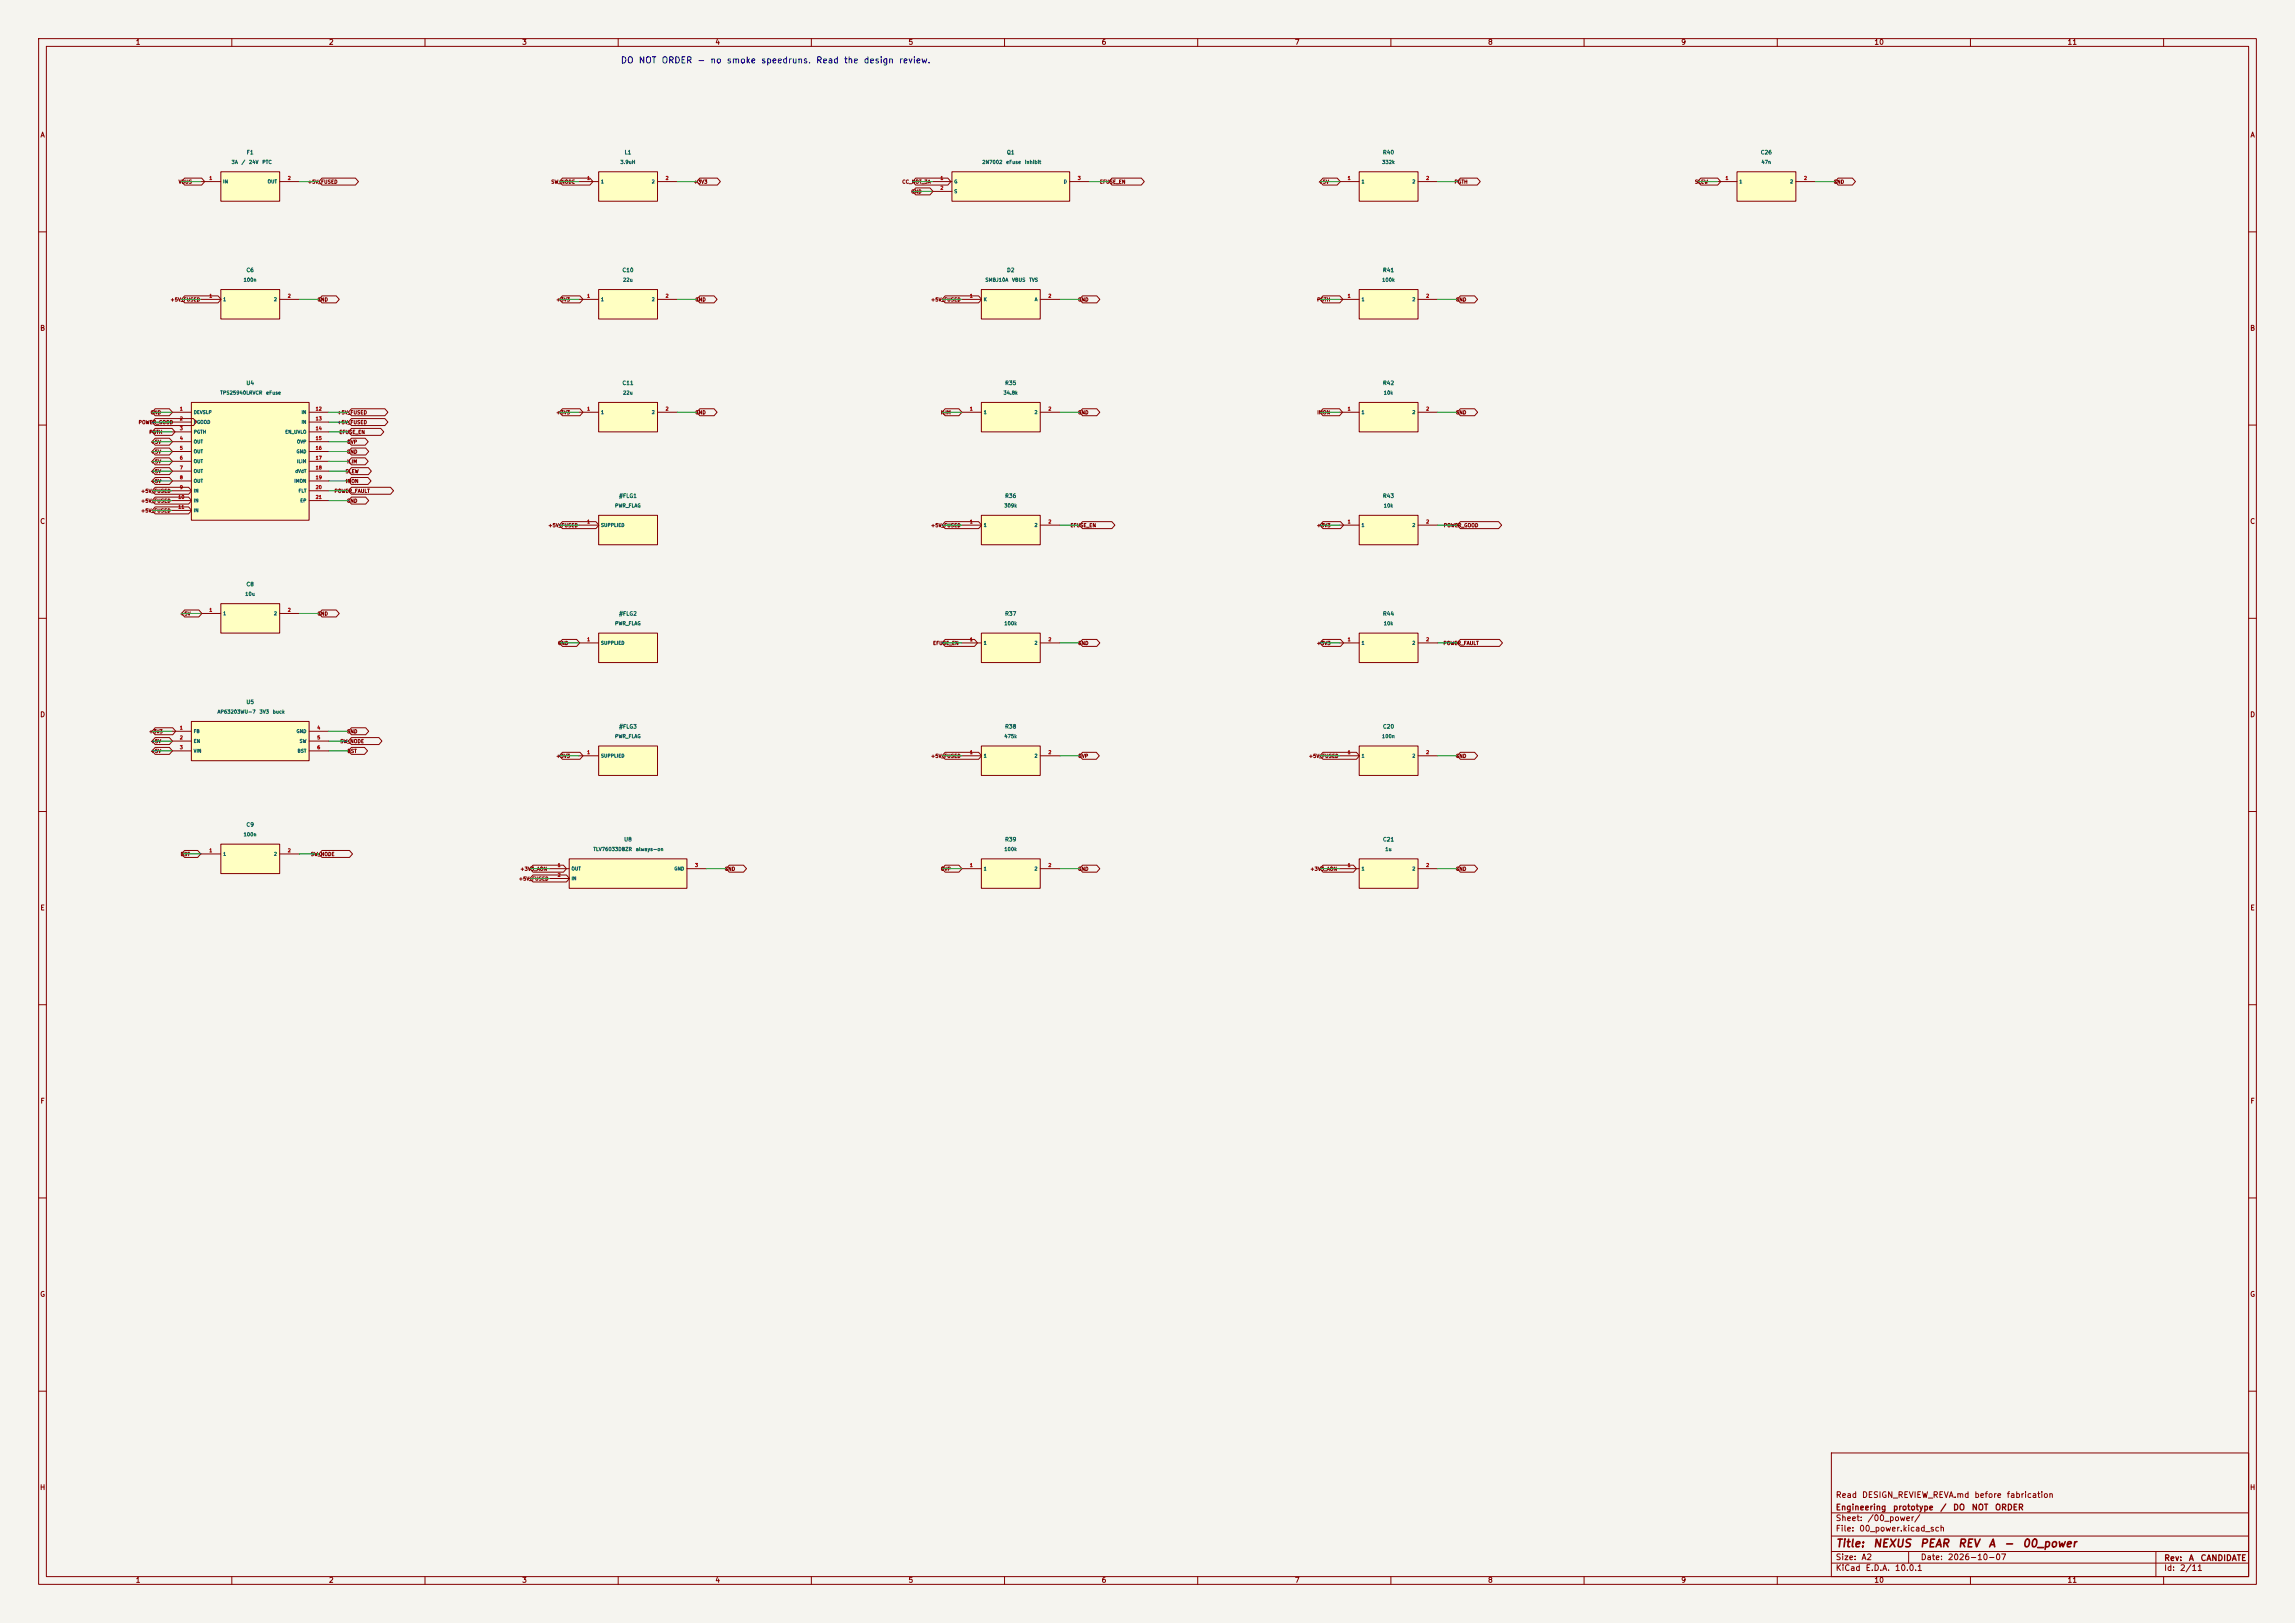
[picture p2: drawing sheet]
<svg xmlns="http://www.w3.org/2000/svg" width="594mm" height="420mm" viewBox="0 0 594 420" stroke-linecap="round" stroke-linejoin="round" font-family="sans-serif">
<defs><g id="words">
<g font-size="2" fill="#840000">
<text x="475" y="400.9">Title:</text>
<text x="484.7" y="400.9">NEXUS</text>
<text x="496.8" y="400.9">PEAR</text>
<text x="506.6" y="400.9">REV</text>
<text x="514.5" y="400.9">A</text>
<text x="518.5" y="400.9">-</text>
<text x="523.3" y="400.9">00_power</text>
</g>
<text font-size="1.6" fill="#0000c2" x="160.5" y="16.8">DO NOT ORDER - no smoke speedruns. Read the design review.</text>
<g font-size="1.5" fill="#840000">
<text x="475" y="388">Read</text>
<text x="481.8" y="388">DESIGN_REVIEW_REVA.md</text>
<text x="510.9" y="388">before</text>
<text x="519.3" y="388">fabrication</text>
<text x="475" y="394">Sheet:</text>
<text x="475" y="391.2">Engineering</text>
<text x="483.2" y="394">/00_power/</text>
<text x="489.8" y="391.2">prototype</text>
<text x="502.1" y="391.2">/</text>
<text x="505.4" y="391.2">DO</text>
<text x="510.2" y="391.2">NOT</text>
<text x="516.2" y="391.2">ORDER</text>
<text x="475" y="396.7">File:</text>
<text x="481.1" y="396.7">00_power.kicad_sch</text>
<text x="475" y="406.9">KiCad</text>
<text x="475" y="404.1">Size:</text>
<text x="481.7" y="404.1">A2</text>
<text x="482.7" y="406.9">E.D.A.</text>
<text x="490.3" y="406.9">10.0.1</text>
<text x="497" y="404.1">Date:</text>
<text x="504" y="404.1">2026-10-07</text>
<text x="560" y="404.3">Rev:</text>
<text x="560" y="406.9">Id:</text>
<text x="564.1" y="406.9">2/11</text>
<text x="566.4" y="404.3">A</text>
<text x="569.4" y="404.3">CANDIDATE</text>
</g>
<g font-size="1.3" fill="#840000">
<text x="35" y="11.9">1</text>
<text x="85" y="11.9">2</text>
<text x="135" y="11.9">3</text>
<text x="185" y="11.9">4</text>
<text x="235" y="11.9">5</text>
<text x="285" y="11.9">6</text>
<text x="335" y="11.9">7</text>
<text x="385" y="11.9">8</text>
<text x="435" y="11.9">9</text>
<text x="485" y="11.9">10</text>
<text x="535" y="11.9">11</text>
<text x="10.3" y="35.9">A</text>
<text x="582.3" y="35.9">A</text>
<text x="10.3" y="85.9">B</text>
<text x="582.3" y="85.9">B</text>
<text x="10.3" y="135.9">C</text>
<text x="582.3" y="135.9">C</text>
<text x="10.3" y="185.9">D</text>
<text x="582.3" y="185.9">D</text>
<text x="10.3" y="235.9">E</text>
<text x="582.3" y="235.9">E</text>
<text x="10.3" y="285.9">F</text>
<text x="582.3" y="285.9">F</text>
<text x="10.3" y="335.9">G</text>
<text x="582.3" y="335.9">G</text>
<text x="10.2" y="385.9">H</text>
<text x="582.2" y="385.9">H</text>
<text x="35" y="409.9">1</text>
<text x="85" y="409.9">2</text>
<text x="135" y="409.9">3</text>
<text x="185" y="409.9">4</text>
<text x="235" y="409.9">5</text>
<text x="285" y="409.9">6</text>
<text x="335" y="409.9">7</text>
<text x="385" y="409.9">8</text>
<text x="435" y="409.9">9</text>
<text x="485" y="409.9">10</text>
<text x="535" y="409.9">11</text>
</g>
<g font-size="1" fill="#006464">
<text x="63.7" y="40.2">F1</text>
<text x="161.6" y="40.2">L1</text>
<text x="260.5" y="40.2">Q1</text>
<text x="357.8" y="40.2">R40</text>
<text x="455.6" y="40.2">C26</text>
<text x="63.7" y="70.7">C6</text>
<text x="161" y="70.7">C10</text>
<text x="260.5" y="70.7">D2</text>
<text x="357.8" y="70.7">R41</text>
<text x="63.6" y="99.9">U4</text>
<text x="161" y="99.9">C11</text>
<text x="260" y="99.9">R35</text>
<text x="357.8" y="99.9">R42</text>
<text x="160.1" y="129.1">#FLG1</text>
<text x="260" y="129.1">R36</text>
<text x="357.8" y="129.1">R43</text>
<text x="63.7" y="151.9">C8</text>
<text x="160.1" y="159.6">#FLG2</text>
<text x="260" y="159.6">R37</text>
<text x="357.8" y="159.6">R44</text>
<text x="63.6" y="182.4">U5</text>
<text x="160.1" y="188.8">#FLG3</text>
<text x="260" y="188.8">R38</text>
<text x="357.8" y="188.8">C20</text>
<text x="63.7" y="214.2">C9</text>
<text x="161.4" y="218">U8</text>
<text x="260" y="218">R39</text>
<text x="357.8" y="218">C21</text>
</g>
<g font-size=".9" fill="#840000">
<text x="46.1" y="47.7">VBUS</text>
<text x="79.6" y="47.7">+5V_FUSED</text>
<text x="142.6" y="47.7">SW_NODE</text>
<text x="179.4" y="47.7">+3V3</text>
<text x="233.4" y="47.7">CC_NOT_3A</text>
<text x="284.6" y="47.7">EFUSE_EN</text>
<text x="341.1" y="47.7">+5V</text>
<text x="376.3" y="47.7">PGTH</text>
<text x="438.6" y="47.7">SLEW</text>
<text x="474.5" y="47.7">GND</text>
<text x="235.7" y="50.3">GND</text>
<text x="44" y="78.2">+5V_FUSED</text>
<text x="82.1" y="78.2">GND</text>
<text x="143.9" y="78.2">+3V3</text>
<text x="179.8" y="78.2">GND</text>
<text x="240.9" y="78.2">+5V_FUSED</text>
<text x="278.9" y="78.2">GND</text>
<text x="340.8" y="78.2">PGTH</text>
<text x="376.7" y="78.2">GND</text>
<text x="38.9" y="107.4">GND</text>
<text x="87.2" y="107.4">+5V_FUSED</text>
<text x="143.9" y="107.4">+3V3</text>
<text x="179.8" y="107.4">GND</text>
<text x="243.4" y="107.4">ILIM</text>
<text x="278.9" y="107.4">GND</text>
<text x="340.8" y="107.4">IMON</text>
<text x="376.7" y="107.4">GND</text>
<text x="35.8" y="110">POWER_GOOD</text>
<text x="38.5" y="112.5">PGTH</text>
<text x="87.2" y="110">+5V_FUSED</text>
<text x="87.7" y="112.5">EFUSE_EN</text>
<text x="38.9" y="115">+5V</text>
<text x="38.9" y="117.6">+5V</text>
<text x="89.7" y="117.6">GND</text>
<text x="89.7" y="115">OVP</text>
<text x="38.9" y="120.1">+5V</text>
<text x="38.9" y="122.7">+5V</text>
<text x="38.9" y="125.2">+5V</text>
<text x="89.3" y="122.7">SLEW</text>
<text x="89.4" y="125.2">IMON</text>
<text x="89.7" y="120.1">ILIM</text>
<text x="36.4" y="127.7">+5V_FUSED</text>
<text x="36.4" y="130.3">+5V_FUSED</text>
<text x="86.5" y="127.7">POWER_FAULT</text>
<text x="89.7" y="130.3">GND</text>
<text x="36.4" y="132.8">+5V_FUSED</text>
<text x="141.8" y="136.6">+5V_FUSED</text>
<text x="240.9" y="136.6">+5V_FUSED</text>
<text x="277" y="136.6">EFUSE_EN</text>
<text x="340.7" y="136.6">+3V3</text>
<text x="373.6" y="136.6">POWER_GOOD</text>
<text x="46.5" y="159.5">+5V</text>
<text x="82.1" y="159.5">GND</text>
<text x="144.3" y="167.1">GND</text>
<text x="241.4" y="167.1">EFUSE_EN</text>
<text x="278.9" y="167.1">GND</text>
<text x="340.7" y="167.1">+3V3</text>
<text x="373.5" y="167.1">POWER_FAULT</text>
<text x="38.4" y="190">+3V3</text>
<text x="89.7" y="190">GND</text>
<text x="38.9" y="192.5">+5V</text>
<text x="38.9" y="195.1">+5V</text>
<text x="88" y="192.5">SW_NODE</text>
<text x="89.8" y="195.1">BST</text>
<text x="143.9" y="196.3">+3V3</text>
<text x="240.9" y="196.3">+5V_FUSED</text>
<text x="279" y="196.3">OVP</text>
<text x="338.6" y="196.3">+5V_FUSED</text>
<text x="376.7" y="196.3">GND</text>
<text x="46.6" y="221.7">BST</text>
<text x="80.3" y="221.7">SW_NODE</text>
<text x="134.6" y="225.5">+3V3_AON</text>
<text x="187.5" y="225.5">GND</text>
<text x="243.4" y="225.5">OVP</text>
<text x="278.9" y="225.5">GND</text>
<text x="339" y="225.5">+3V3_AON</text>
<text x="376.7" y="225.5">GND</text>
<text x="134.2" y="228.1">+5V_FUSED</text>
</g>
<g font-size=".9" fill="#a90000">
<text x="54.1" y="46.7">1</text>
<text x="74.4" y="46.7">2</text>
<text x="151.9" y="46.7">1</text>
<text x="172.2" y="46.7">2</text>
<text x="243.3" y="46.7">1</text>
<text x="278.9" y="46.7">3</text>
<text x="348.7" y="46.7">1</text>
<text x="369" y="46.7">2</text>
<text x="446.5" y="46.7">1</text>
<text x="466.8" y="46.7">2</text>
<text x="243.3" y="49.3">2</text>
<text x="54.1" y="77.2">1</text>
<text x="74.4" y="77.2">2</text>
<text x="151.9" y="77.2">1</text>
<text x="172.2" y="77.2">2</text>
<text x="250.9" y="77.2">1</text>
<text x="271.2" y="77.2">2</text>
<text x="348.7" y="77.2">1</text>
<text x="369" y="77.2">2</text>
<text x="46.4" y="106.4">1</text>
<text x="81.6" y="106.4">12</text>
<text x="151.9" y="106.4">1</text>
<text x="172.2" y="106.4">2</text>
<text x="250.9" y="106.4">1</text>
<text x="271.2" y="106.4">2</text>
<text x="348.7" y="106.4">1</text>
<text x="369" y="106.4">2</text>
<text x="46.4" y="109">2</text>
<text x="46.4" y="111.5">3</text>
<text x="81.6" y="109">13</text>
<text x="81.6" y="111.5">14</text>
<text x="46.4" y="114">4</text>
<text x="46.4" y="116.6">5</text>
<text x="46.4" y="119.1">6</text>
<text x="81.6" y="114">15</text>
<text x="81.6" y="116.6">16</text>
<text x="81.6" y="119.1">17</text>
<text x="46.4" y="121.7">7</text>
<text x="46.4" y="124.2">8</text>
<text x="81.6" y="121.7">18</text>
<text x="81.6" y="124.2">19</text>
<text x="46" y="129.3">10</text>
<text x="46" y="131.8">11</text>
<text x="46.4" y="126.7">9</text>
<text x="81.6" y="126.7">20</text>
<text x="81.6" y="129.3">21</text>
<text x="151.9" y="135.6">1</text>
<text x="250.9" y="135.6">1</text>
<text x="271.2" y="135.6">2</text>
<text x="348.7" y="135.6">1</text>
<text x="369" y="135.6">2</text>
<text x="54.1" y="158.5">1</text>
<text x="74.4" y="158.5">2</text>
<text x="151.9" y="166.1">1</text>
<text x="250.9" y="166.1">1</text>
<text x="271.2" y="166.1">2</text>
<text x="348.7" y="166.1">1</text>
<text x="369" y="166.1">2</text>
<text x="46.4" y="189">1</text>
<text x="46.4" y="191.5">2</text>
<text x="82" y="189">4</text>
<text x="82" y="191.5">5</text>
<text x="46.4" y="194.1">3</text>
<text x="82" y="194.1">6</text>
<text x="151.9" y="195.3">1</text>
<text x="250.9" y="195.3">1</text>
<text x="271.2" y="195.3">2</text>
<text x="348.7" y="195.3">1</text>
<text x="369" y="195.3">2</text>
<text x="54.1" y="220.7">1</text>
<text x="74.4" y="220.7">2</text>
<text x="144.2" y="224.5">1</text>
<text x="144.2" y="227.1">2</text>
<text x="179.8" y="224.5">3</text>
<text x="250.9" y="224.5">1</text>
<text x="271.2" y="224.5">2</text>
<text x="348.7" y="224.5">1</text>
<text x="369" y="224.5">2</text>
</g>
<g font-size=".9" fill="#006464">
<text x="57.6" y="47.6">IN</text>
<text x="59.8" y="42.6">3A</text>
<text x="62.4" y="42.6">/</text>
<text x="64.3" y="42.6">24V</text>
<text x="67.8" y="42.6">PTC</text>
<text x="69.2" y="47.6">OUT</text>
<text x="155.4" y="47.6">1</text>
<text x="160.5" y="42.6">3.9uH</text>
<text x="168.6" y="47.6">2</text>
<text x="246.9" y="47.6">G</text>
<text x="254.1" y="42.6">2N7002</text>
<text x="260.3" y="42.6">eFuse</text>
<text x="265.1" y="42.6">inhibit</text>
<text x="275.2" y="47.6">D</text>
<text x="352.3" y="47.6">1</text>
<text x="357.6" y="42.6">332k</text>
<text x="365.4" y="47.6">2</text>
<text x="450.1" y="47.6">1</text>
<text x="455.8" y="42.6">47n</text>
<text x="463.2" y="47.6">2</text>
<text x="246.9" y="50.2">S</text>
<text x="62.9" y="73.1">100n</text>
<text x="161.2" y="73.1">22u</text>
<text x="254.9" y="73.1">SMBJ10A</text>
<text x="261.8" y="73.1">VBUS</text>
<text x="266.3" y="73.1">TVS</text>
<text x="357.6" y="73.1">100k</text>
<text x="57.6" y="78.1">1</text>
<text x="70.8" y="78.1">2</text>
<text x="155.4" y="78.1">1</text>
<text x="168.6" y="78.1">2</text>
<text x="254.5" y="78.1">K</text>
<text x="267.7" y="78.1">A</text>
<text x="352.3" y="78.1">1</text>
<text x="365.4" y="78.1">2</text>
<text x="50" y="107.3">DEVSLP</text>
<text x="56.9" y="102.3">TPS25940LRVCR</text>
<text x="68.8" y="102.3">eFuse</text>
<text x="77.9" y="107.3">IN</text>
<text x="155.4" y="107.3">1</text>
<text x="161.2" y="102.3">22u</text>
<text x="168.6" y="107.3">2</text>
<text x="254.5" y="107.3">1</text>
<text x="259.6" y="102.3">34.8k</text>
<text x="267.6" y="107.3">2</text>
<text x="352.3" y="107.3">1</text>
<text x="358" y="102.3">10k</text>
<text x="365.4" y="107.3">2</text>
<text x="50" y="109.9">PGOOD</text>
<text x="50" y="112.4">PGTH</text>
<text x="73.7" y="112.4">EN_UVLO</text>
<text x="77.9" y="109.9">IN</text>
<text x="50" y="115">OUT</text>
<text x="50" y="117.5">OUT</text>
<text x="76.6" y="117.5">GND</text>
<text x="76.8" y="115">OVP</text>
<text x="50" y="120">OUT</text>
<text x="50" y="122.6">OUT</text>
<text x="50" y="125.1">OUT</text>
<text x="76.1" y="125.1">IMON</text>
<text x="76.3" y="122.6">dVdT</text>
<text x="76.8" y="120">ILIM</text>
<text x="50" y="127.7">IN</text>
<text x="50" y="130.2">IN</text>
<text x="77.2" y="127.7">FLT</text>
<text x="77.6" y="130.2">EP</text>
<text x="159.1" y="131.5">PWR_FLAG</text>
<text x="259.8" y="131.5">309k</text>
<text x="358" y="131.5">10k</text>
<text x="50" y="132.7">IN</text>
<text x="155.4" y="136.5">SUPPLIED</text>
<text x="254.5" y="136.5">1</text>
<text x="267.6" y="136.5">2</text>
<text x="352.3" y="136.5">1</text>
<text x="365.4" y="136.5">2</text>
<text x="63.4" y="154.4">10u</text>
<text x="57.6" y="159.4">1</text>
<text x="70.8" y="159.4">2</text>
<text x="155.4" y="167">SUPPLIED</text>
<text x="159.1" y="162">PWR_FLAG</text>
<text x="254.5" y="167">1</text>
<text x="259.8" y="162">100k</text>
<text x="267.6" y="167">2</text>
<text x="352.3" y="167">1</text>
<text x="358" y="162">10k</text>
<text x="365.4" y="167">2</text>
<text x="56.2" y="184.9">AP63203WU-7</text>
<text x="67.1" y="184.9">3V3</text>
<text x="70.5" y="184.9">buck</text>
<text x="50" y="189.9">FB</text>
<text x="76.6" y="189.9">GND</text>
<text x="159.1" y="191.2">PWR_FLAG</text>
<text x="259.8" y="191.2">475k</text>
<text x="357.6" y="191.2">100n</text>
<text x="50" y="192.4">EN</text>
<text x="50" y="195">VIN</text>
<text x="76.9" y="195">BST</text>
<text x="77.4" y="192.4">SW</text>
<text x="155.4" y="196.2">SUPPLIED</text>
<text x="254.5" y="196.2">1</text>
<text x="267.6" y="196.2">2</text>
<text x="352.3" y="196.2">1</text>
<text x="365.4" y="196.2">2</text>
<text x="57.6" y="221.6">1</text>
<text x="62.9" y="216.6">100n</text>
<text x="70.8" y="221.6">2</text>
<text x="153.5" y="220.4">TLV76033DBZR</text>
<text x="164.5" y="220.4">always-on</text>
<text x="259.8" y="220.4">100k</text>
<text x="358.4" y="220.4">1u</text>
<text x="147.8" y="225.4">OUT</text>
<text x="147.8" y="228">IN</text>
<text x="174.4" y="225.4">GND</text>
<text x="254.5" y="225.4">1</text>
<text x="267.6" y="225.4">2</text>
<text x="352.3" y="225.4">1</text>
<text x="365.4" y="225.4">2</text>
</g>
</g></defs>
<path d="M0 0h594v420h-594z" fill="#f5f4ef" stroke="#f5f4ef" stroke-width=".26"/>
<g fill="none" stroke="#840000" stroke-width=".26">
<path d="M10 10h574v400h-574zM12 12h570v396h-570zM60 10v2M110 10v2M160 10v2M210 10v2M260 10v2M310 10v2M360 10v2M410 10v2M460 10v2M510 10v2"/>
<path d="M560 10v2M10 60h2M582 60h2M10 110h2M582 110h2M10 160h2M582 160h2M10 210h2M582 210h2M10 260h2M582 260h2M10 310h2"/>
<path d="M582 310h2M10 360h2M474 376h108v32h-108zM582 360h2M474 397.5h108M474 391.5h108M60 408v2M110 408v2M160 408v2M210 408v2M260 408v2M310 408v2"/>
<path d="M360 408v2M410 408v2M460 408v2M474 404.5h108M474 401.5h108M494 401.5v3M510 408v2M558 401.5v6.5M560 408v2"/>
</g>
<path d="M351.8 163.8h15.2v7.7h-15.2z" fill="#ffffc2"/>
<path d="M346.7 166.4h5.1M351.8 163.8h15.2v7.7h-15.2zM367 166.4h5.1" fill="none" stroke="#840000" stroke-width=".26"/>
<path d="M154.9 163.8h15.3v7.7h-15.3z" fill="#ffffc2"/>
<path d="M149.9 166.4h5M154.9 163.8h15.3v7.7h-15.3z" fill="none" stroke="#840000" stroke-width=".26"/>
<path d="M254 193h15.2v7.7h-15.2z" fill="#ffffc2"/>
<path d="M248.9 195.6h5.1M254 193h15.2v7.7h-15.2zM269.2 195.6h5.1" fill="none" stroke="#840000" stroke-width=".26"/>
<path d="M57.1 74.9h15.3v7.7h-15.3z" fill="#ffffc2"/>
<path d="M52.1 77.5h5M57.1 74.9h15.3v7.7h-15.3zM72.4 77.5h5.1" fill="none" stroke="#840000" stroke-width=".26"/>
<path d="M254 74.9h15.2v7.7h-15.2z" fill="#ffffc2"/>
<path d="M248.9 77.5h5.1M254 74.9h15.2v7.7h-15.2zM269.2 77.5h5.1" fill="none" stroke="#840000" stroke-width=".26"/>
<path d="M254 163.8h15.2v7.7h-15.2z" fill="#ffffc2"/>
<path d="M248.9 166.4h5.1M254 163.8h15.2v7.7h-15.2zM269.2 166.4h5.1" fill="none" stroke="#840000" stroke-width=".26"/>
<path d="M57.1 156.2h15.3v7.6h-15.3z" fill="#ffffc2"/>
<path d="M52.1 158.8h5M57.1 156.2h15.3v7.6h-15.3zM72.4 158.8h5.1" fill="none" stroke="#840000" stroke-width=".26"/>
<path d="M351.8 193h15.2v7.7h-15.2z" fill="#ffffc2"/>
<path d="M346.7 195.6h5.1M351.8 193h15.2v7.7h-15.2zM367 195.6h5.1" fill="none" stroke="#840000" stroke-width=".26"/>
<path d="M449.6 44.5h15.2v7.6h-15.2z" fill="#ffffc2"/>
<path d="M444.5 47h5.1M449.6 44.5h15.2v7.6h-15.2zM464.8 47h5.1" fill="none" stroke="#840000" stroke-width=".26"/>
<path d="M246.4 44.5h30.5v7.6h-30.5z" fill="#ffffc2"/>
<path d="M241.3 47h5.1M241.3 49.5h5.1M246.4 44.5h30.5v7.6h-30.5zM276.9 47h5" fill="none" stroke="#840000" stroke-width=".26"/>
<path d="M147.3 222.3h30.5v7.6h-30.5z" fill="#ffffc2"/>
<path d="M142.2 224.8h5.1M142.2 227.3h5.1M147.3 222.3h30.5v7.6h-30.5zM177.8 224.8h5.1" fill="none" stroke="#840000" stroke-width=".26"/>
<path d="M351.8 222.3h15.2v7.6h-15.2z" fill="#ffffc2"/>
<path d="M346.7 224.8h5.1M351.8 222.3h15.2v7.6h-15.2zM367 224.8h5.1" fill="none" stroke="#840000" stroke-width=".26"/>
<path d="M351.8 44.5h15.2v7.6h-15.2z" fill="#ffffc2"/>
<path d="M346.7 47h5.1M351.8 44.5h15.2v7.6h-15.2zM367 47h5.1" fill="none" stroke="#840000" stroke-width=".26"/>
<path d="M154.9 133.4h15.3v7.6h-15.3z" fill="#ffffc2"/>
<path d="M149.9 135.9h5M154.9 133.4h15.3v7.6h-15.3z" fill="none" stroke="#840000" stroke-width=".26"/>
<path d="M154.9 104.1h15.3v7.7h-15.3z" fill="#ffffc2"/>
<path d="M149.9 106.7h5M154.9 104.1h15.3v7.7h-15.3zM170.2 106.7h5.1" fill="none" stroke="#840000" stroke-width=".26"/>
<path d="M351.8 74.9h15.2v7.7h-15.2z" fill="#ffffc2"/>
<path d="M346.7 77.5h5.1M351.8 74.9h15.2v7.7h-15.2zM367 77.5h5.1" fill="none" stroke="#840000" stroke-width=".26"/>
<path d="M254 133.4h15.2v7.6h-15.2z" fill="#ffffc2"/>
<path d="M248.9 135.9h5.1M254 133.4h15.2v7.6h-15.2zM269.2 135.9h5.1" fill="none" stroke="#840000" stroke-width=".26"/>
<path d="M57.1 44.5h15.3v7.6h-15.3z" fill="#ffffc2"/>
<path d="M52.1 47h5M57.1 44.5h15.3v7.6h-15.3zM72.4 47h5.1" fill="none" stroke="#840000" stroke-width=".26"/>
<path d="M154.9 44.5h15.3v7.6h-15.3z" fill="#ffffc2"/>
<path d="M149.9 47h5M154.9 44.5h15.3v7.6h-15.3zM170.2 47h5.1" fill="none" stroke="#840000" stroke-width=".26"/>
<path d="M49.5 104.1h30.5v30.5h-30.5z" fill="#ffffc2"/>
<g fill="none" stroke="#840000" stroke-width=".26">
<path d="M44.4 106.7h5.1M44.4 109.2h5.1M44.4 111.8h5.1M44.4 114.3h5.1M44.4 116.8h5.1M44.4 119.4h5.1M49.5 104.1h30.5v30.5h-30.5zM80 106.7h5.1M80 109.2h5.1M80 111.8h5.1M80 114.3h5.1M80 116.8h5.1"/>
<path d="M80 119.4h5.1M44.4 121.9h5.1M44.4 124.5h5.1M44.4 127h5.1M44.4 129.5h5.1M44.4 132.1h5.1M80 121.9h5.1M80 124.5h5.1M80 127h5.1M80 129.5h5.1"/>
</g>
<path d="M154.9 74.9h15.3v7.7h-15.3z" fill="#ffffc2"/>
<path d="M149.9 77.5h5M154.9 74.9h15.3v7.7h-15.3zM170.2 77.5h5.1" fill="none" stroke="#840000" stroke-width=".26"/>
<path d="M49.5 186.7h30.5v10.2h-30.5z" fill="#ffffc2"/>
<path d="M44.4 189.2h5.1M44.4 191.8h5.1M44.4 194.3h5.1M49.5 186.7h30.5v10.2h-30.5zM80 189.2h5.1M80 191.8h5.1M80 194.3h5.1" fill="none" stroke="#840000" stroke-width=".26"/>
<path d="M254 104.1h15.2v7.7h-15.2z" fill="#ffffc2"/>
<path d="M248.9 106.7h5.1M254 104.1h15.2v7.7h-15.2zM269.2 106.7h5.1" fill="none" stroke="#840000" stroke-width=".26"/>
<path d="M154.9 193h15.3v7.7h-15.3z" fill="#ffffc2"/>
<path d="M149.9 195.6h5M154.9 193h15.3v7.7h-15.3z" fill="none" stroke="#840000" stroke-width=".26"/>
<path d="M351.8 133.4h15.2v7.6h-15.2z" fill="#ffffc2"/>
<path d="M346.7 135.9h5.1M351.8 133.4h15.2v7.6h-15.2zM367 135.9h5.1" fill="none" stroke="#840000" stroke-width=".26"/>
<path d="M57.1 218.4h15.3v7.7h-15.3z" fill="#ffffc2"/>
<path d="M57.1 218.4h15.3v7.7h-15.3zM52.1 221h5M72.4 221h5.1" fill="none" stroke="#840000" stroke-width=".26"/>
<path d="M351.8 104.1h15.2v7.7h-15.2z" fill="#ffffc2"/>
<path d="M346.7 106.7h5.1M351.8 104.1h15.2v7.7h-15.2zM367 106.7h5.1" fill="none" stroke="#840000" stroke-width=".26"/>
<path d="M254 222.3h15.2v7.6h-15.2z" fill="#ffffc2"/>
<g fill="none" stroke="#840000" stroke-width=".26">
<path d="M47.8 46.1h4.4l.8 .9-.8 .9h-4.4l-.8-.9zM83.3 46.1h8.7l.8 .9-.8 .9h-8.7l-.8-.9zM145.6 46.1h7.1l.8 .9-.8 .9h-7.1l-.8-.9zM181.1 46.1h4.6l.8 .9-.8 .9h-4.6l-.8-.9zM237 46.1h8.3l.8 .9-.8 .9h-8.3l-.8-.9zM237 48.6h3.7l.8 .9-.8 .9h-3.7l-.8-.9zM287.8 46.1h7.6l.8 .9-.8 .9h-7.6l-.8-.9zM342.4 46.1h3.7l.8 .9-.8 .9h-3.7l-.8-.9zM378 46.1h4.4l.7 .9-.7 .9h-4.4l-.8-.9zM440.2 46.1h4.4l.8 .9-.8 .9h-4.4l-.8-.9zM475.8 46.1h3.7l.7 .9-.7 .9h-3.7l-.8-.9zM47.8 76.6h8.6l.8 .9-.8 .9h-8.6l-.8-.9z"/>
<path d="M83.3 76.6h3.7l.8 .9-.8 .9h-3.7l-.8-.9zM145.6 76.6h4.5l.8 .9-.8 .9h-4.5l-.8-.9zM181.1 76.6h3.7l.8 .9-.8 .9h-3.7l-.8-.9zM244.6 76.6h8.7l.8 .9-.8 .9h-8.7l-.8-.9zM280.2 76.6h3.7l.8 .9-.8 .9h-3.7l-.8-.9zM342.4 76.6h4.4l.8 .9-.8 .9h-4.4l-.8-.9zM378 76.6h3.7l.8 .9-.8 .9h-3.7l-.8-.9zM40.2 105.8h3.6l.8 .9-.8 .9h-3.6l-.8-.9zM40.2 113.4h3.6l.8 .9-.8 .9h-3.6l-.8-.9zM40.2 115.9h3.6l.8 .9-.8 .9h-3.6l-.8-.9zM40.2 110.9h4.3l.8 .9-.8 .9h-4.3l-.8-.9zM40.2 108.3h9.9l.7 .9-.7 .9h-9.9l-.8-.9z"/>
<path d="M40.2 118.5h3.6l.8 .9-.8 .9h-3.6l-.8-.9zM91 105.8h8.6l.8 .9-.8 .9h-8.6l-.8-.9zM91 108.3h8.6l.8 .9-.8 .9h-8.6l-.8-.9zM91 110.9h7.5l.8 .9-.8 .9h-7.5l-.8-.9zM91 113.4h3.5l.8 .9-.8 .9h-3.5l-.8-.9zM91 115.9h3.6l.8 .9-.8 .9h-3.6l-.8-.9zM91 118.5h3.5l.8 .9-.8 .9h-3.5l-.8-.9zM145.6 105.8h4.5l.8 .9-.8 .9h-4.5l-.8-.9zM181.1 105.8h3.7l.8 .9-.8 .9h-3.7l-.8-.9zM244.6 105.8h3.6l.8 .9-.8 .9h-3.6l-.8-.9zM280.2 105.8h3.7l.8 .9-.8 .9h-3.7l-.8-.9zM342.4 105.8h4.3l.8 .9-.8 .9h-4.3l-.8-.9z"/>
<path d="M378 105.8h3.7l.8 .9-.8 .9h-3.7l-.8-.9zM40.2 126.1h8.6l.8 .9-.8 .9h-8.6l-.8-.9zM40.2 128.6h8.6l.8 .9-.8 .9h-8.6l-.8-.9zM40.2 121h3.6l.8 .9-.8 .9h-3.6l-.8-.9zM40.2 123.6h3.6l.8 .9-.8 .9h-3.6l-.8-.9zM40.2 131.2h8.6l.8 .9-.8 .9h-8.6l-.8-.9zM91 121h4.3l.8 .9-.8 .9h-4.3l-.8-.9zM91 123.6h4.2l.8 .9-.8 .9h-4.2l-.8-.9zM91 126.1h10.1l.8 .9-.8 .9h-10.1l-.8-.9zM91 128.6h3.6l.8 .9-.8 .9h-3.6l-.8-.9zM145.6 135h8.6l.8 .9-.8 .9h-8.6l-.8-.9zM244.6 135h8.7l.8 .9-.8 .9h-8.7l-.8-.9z"/>
<path d="M280.2 135h7.6l.8 .9-.8 .9h-7.6l-.8-.9zM342.4 135h4.6l.8 .9-.8 .9h-4.6l-.8-.9zM378 135h9.9l.8 .9-.8 .9h-9.9l-.8-.9zM47.8 157.8h3.7l.8 1-.8 .9h-3.7l-.8-.9zM83.3 157.8h3.7l.8 1-.8 .9h-3.7l-.8-.9zM145.6 165.5h3.7l.7 .9-.7 .9h-3.7l-.8-.9zM244.6 165.5h7.6l.8 .9-.8 .9h-7.6l-.8-.9zM280.2 165.5h3.7l.8 .9-.8 .9h-3.7l-.8-.9zM342.4 165.5h4.6l.8 .9-.8 .9h-4.6l-.8-.9zM378 165.5h10.1l.8 .9-.8 .9h-10.1l-.8-.9zM40.2 188.3h4.5l.8 .9-.8 .9h-4.5l-.8-.9zM40.2 190.9h3.6l.8 .9-.8 .9h-3.6l-.8-.9z"/>
<path d="M40.2 193.4h3.6l.8 .9-.8 .9h-3.6l-.8-.9zM91 190.9h7.1l.8 .9-.8 .9h-7.1l-.8-.9zM91 193.4h3.3l.8 .9-.8 .9h-3.3l-.8-.9zM91 188.3h3.6l.8 .9-.8 .9h-3.6l-.8-.9zM145.6 194.7h4.5l.8 .9-.8 .9h-4.5l-.8-.9zM244.6 194.7h8.7l.8 .9-.8 .9h-8.7l-.8-.9zM280.2 194.7h3.5l.8 .9-.8 .9h-3.5l-.8-.9zM342.4 194.7h8.7l.8 .9-.8 .9h-8.7l-.8-.9zM378 194.7h3.7l.8 .9-.8 .9h-3.7l-.8-.9zM47.8 220.1h3.4l.8 .9-.8 .9h-3.4l-.8-.9zM83.3 220.1h7.2l.7 .9-.7 .9h-7.2l-.8-.9zM137.9 223.9h7.9l.8 .9-.8 .9h-7.9l-.7-.9z"/>
<path d="M137.9 226.4h8.7l.8 .9-.8 .9h-8.7l-.7-.9zM188.7 223.9h3.7l.8 .9-.8 .9h-3.7l-.7-.9zM244.6 223.9h3.6l.8 .9-.8 .9h-3.6l-.8-.9zM248.9 224.8h5.1M254 222.3h15.2v7.6h-15.2zM269.2 224.8h5.1M280.2 223.9h3.7l.8 .9-.8 .9h-3.7l-.8-.9zM342.4 223.9h7.9l.8 .9-.8 .9h-7.9l-.8-.9zM378 223.9h3.7l.8 .9-.8 .9h-3.7l-.8-.9z"/>
</g>
<g fill="none" stroke="#009600" stroke-width=".26">
<path d="M47 47h5.1M77.5 47h5M144.8 47h5.1M175.3 47h5M236.2 47h5.1M236.2 49.5h5.1M281.9 47h5.1M341.6 47h5.1M372.1 47h5.1M439.4 47h5.1M469.9 47h5.1M47 77.5h5.1"/>
<path d="M77.5 77.5h5M144.8 77.5h5.1M175.3 77.5h5M243.8 77.5h5.1M274.3 77.5h5.1M341.6 77.5h5.1M372.1 77.5h5.1M39.4 106.7h5M39.4 111.8h5M39.4 114.3h5M39.4 116.8h5M39.4 109.2h5"/>
<path d="M39.4 119.4h5M85.1 106.7h5.1M85.1 111.8h5.1M85.1 114.3h5.1M85.1 116.8h5.1M85.1 109.2h5.1M85.1 119.4h5.1M144.8 106.7h5.1M175.3 106.7h5M243.8 106.7h5.1M274.3 106.7h5.1M341.6 106.7h5.1"/>
<path d="M372.1 106.7h5.1M39.4 124.5h5M39.4 127h5M39.4 129.5h5M39.4 121.9h5M39.4 132.1h5M85.1 124.5h5.1M85.1 127h5.1M85.1 129.5h5.1M85.1 121.9h5.1M144.8 135.9h5.1M243.8 135.9h5.1"/>
<path d="M274.3 135.9h5.1M341.6 135.9h5.1M372.1 135.9h5.1M47 158.8h5.1M77.5 158.8h5M144.8 166.4h5.1M243.8 166.4h5.1M274.3 166.4h5.1M341.6 166.4h5.1M372.1 166.4h5.1M39.4 189.2h5M39.4 194.3h5"/>
<path d="M39.4 191.8h5M85.1 189.2h5.1M85.1 194.3h5.1M85.1 191.8h5.1M144.8 195.6h5.1M243.8 195.6h5.1M274.3 195.6h5.1M341.6 195.6h5.1M372.1 195.6h5.1M47 221h5.1M77.5 221h5M137.2 224.8h5"/>
<path d="M137.2 227.3h5M182.9 224.8h5.1M243.8 224.8h5.1M274.3 224.8h5.1M341.6 224.8h5.1M372.1 224.8h5.1"/>
</g>
<use href="#words"/>
</svg>
